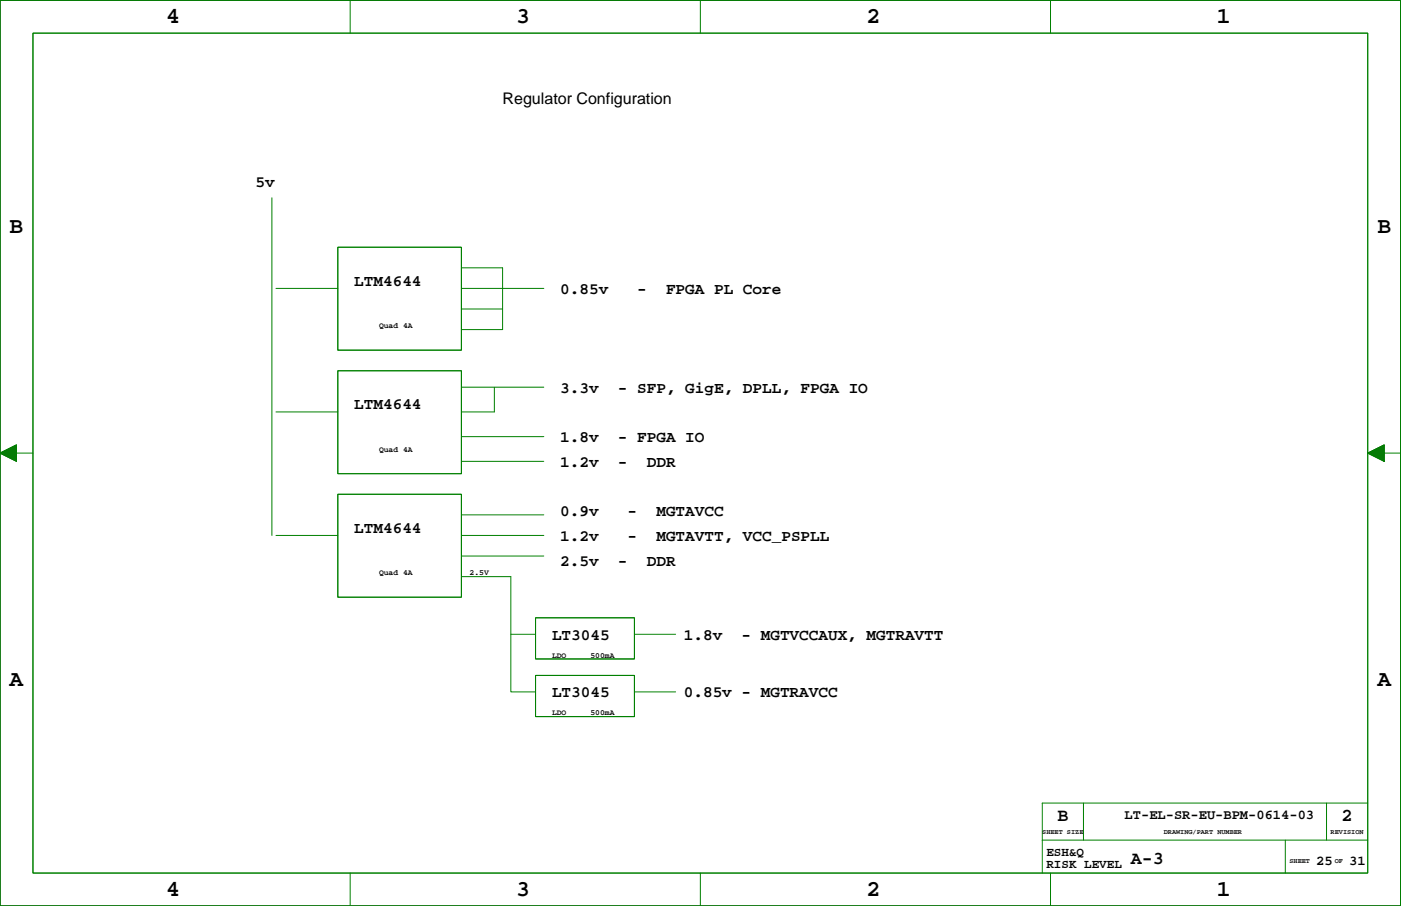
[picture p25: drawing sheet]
<svg xmlns="http://www.w3.org/2000/svg" width="432mm" height="279mm" viewBox="0 0 432 279" stroke-linecap="round" stroke-linejoin="round" font-family="sans-serif">
<defs><g id="words">
<g font-size="7.1">
<text x="51.2" y="7.1">4</text>
<text x="159.1" y="7.1">3</text>
<text x="267.1" y="7.1">2</text>
<text x="375" y="7.1">1</text>
<text x="3" y="71.9">B</text>
<text x="424.5" y="71.9">B</text>
<text x="3" y="211.5">A</text>
<text x="424.5" y="211.5">A</text>
<text x="51.2" y="276.3">4</text>
<text x="159.1" y="276.3">3</text>
<text x="267.1" y="276.3">2</text>
<text x="375" y="276.3">1</text>
</g>
<g font-size="5.6">
<text x="325.9" y="253.1">B</text>
<text x="413.5" y="253.1">2</text>
<text x="348.5" y="266.4">A-3</text>
</g>
<g font-size="4.9">
<text x="154.9" y="32.2">Regulator Configuration</text>
<text x="78.7" y="57.6">5v</text>
<text x="109.2" y="88.1">LTM4644</text>
<text x="172.7" y="90.6">0.85v</text>
<text x="196.4" y="90.6">-</text>
<text x="205.3" y="90.6">FPGA PL Core</text>
<text x="172.7" y="121.1">3.3v</text>
<text x="190.5" y="121.1">- SFP, GigE, DPLL, FPGA IO</text>
<text x="109.2" y="126.2">LTM4644</text>
<text x="172.7" y="136.3">1.8v</text>
<text x="190.5" y="136.3">- FPGA IO</text>
<text x="172.7" y="143.9">1.2v</text>
<text x="190.5" y="143.9">-</text>
<text x="199.4" y="143.9">DDR</text>
<text x="172.7" y="159.2">0.9v</text>
<text x="193.4" y="159.2">-</text>
<text x="202.3" y="159.2">MGTAVCC</text>
<text x="109.2" y="164.2">LTM4644</text>
<text x="172.7" y="166.8">1.2v</text>
<text x="193.4" y="166.8">-</text>
<text x="202.3" y="166.8">MGTAVTT, VCC_PSPLL</text>
<text x="172.7" y="174.4">2.5v</text>
<text x="190.5" y="174.4">-</text>
<text x="199.4" y="174.4">DDR</text>
<text x="170.1" y="197.3">LT3045</text>
<text x="210.8" y="197.3">1.8v</text>
<text x="228.6" y="197.3">- MGTVCCAUX, MGTRAVTT</text>
<text x="170.1" y="215">LT3045</text>
<text x="210.8" y="215">0.85v - MGTRAVCC</text>
</g>
<g font-size="4.2">
<text x="346.6" y="252.7">LT-EL-SR-EU-BPM-0614-03</text>
<text x="405.7" y="266.6">25</text>
<text x="415.8" y="266.6">31</text>
</g>
<g font-size="3.9">
<text x="322.5" y="264">ESH&amp;Q</text>
<text x="322.5" y="267.8">RISK LEVEL</text>
</g>
<g font-size="2.5">
<text x="116.8" y="101.2">Quad 4A</text>
<text x="116.8" y="139.3">Quad 4A</text>
<text x="116.8" y="177.4">Quad 4A</text>
<text x="144.7" y="177.4">2.5V</text>
<text x="170.1" y="202.8">LDO</text>
<text x="182" y="202.8">500mA</text>
<text x="170.1" y="220.6">LDO</text>
<text x="182" y="220.6">500mA</text>
</g>
<g font-size="2.1">
<text x="321.2" y="257.1">SHEET SIZE</text>
<text x="358.7" y="257.1">DRAWING/PART NUMBER</text>
<text x="410.1" y="257.1">REVISION</text>
<text x="397.4" y="266">SHEET</text>
<text x="411.4" y="266">OF</text>
</g>
</g></defs>
<path d="M0 .1h431.7v279.3h-431.7z" fill="none" stroke="#000" stroke-width=".31"/>
<g fill="none" stroke="#008000" stroke-width=".31">
<path d="M0 .1h431.7v279.3h-431.7zM10.2 10.2h411.3v259h-411.3zM107.9 .1v10.1M215.9 .1v10.1M323.8 .1v10.1M83.8 61v104.1M104.1 76.2h38.1v31.8h-38.1zM85.1 88.9h19M142.2 82.6h12.7v19h-12.7M142.2 88.9h25.4M142.2 95.3h12.7M104.1 114.3h38.1v31.8h-38.1z"/>
<path d="M142.2 119.4h25.4M152.4 119.4v7.6h-10.2M0 139.7l5.1-2.5v5.1zM5.1 139.7h5.1M85.1 127h19M142.2 134.7h25.4M421.5 139.7l5.1-2.5v5.1zM426.6 139.7h5.1M104.1 152.4h38.1v31.8h-38.1zM142.2 158.8h25.4M142.2 142.3h25.4M85.1 165.1h19"/>
<path d="M142.2 177.8h15.2v35.6h7.7M142.2 165.1h25.4M142.2 171.5h25.4M157.4 195.6h7.7M165.1 190.5h30.4v12.7h-30.4zM195.5 195.6h12.7M165.1 208.3h30.4v12.7h-30.4zM195.5 213.4h12.7M321.2 259.1h100.3M333.9 247.7v11.4M396.1 259.1v10.1M408.8 247.7v11.4"/>
<path d="M421.5 247.7h-100.3v21.5M107.9 269.2v10.2M215.9 269.2v10.2M323.8 269.2v10.2"/>
</g>
<g fill="#050" stroke="#050" stroke-width=".31">
<path d="M0 139.7l5.1-2.5v5.1z" fill-rule="evenodd"/>
<path d="M421.5 139.7l5.1-2.5v5.1z" fill-rule="evenodd"/>
</g>
<use href="#words"/>
</svg>
